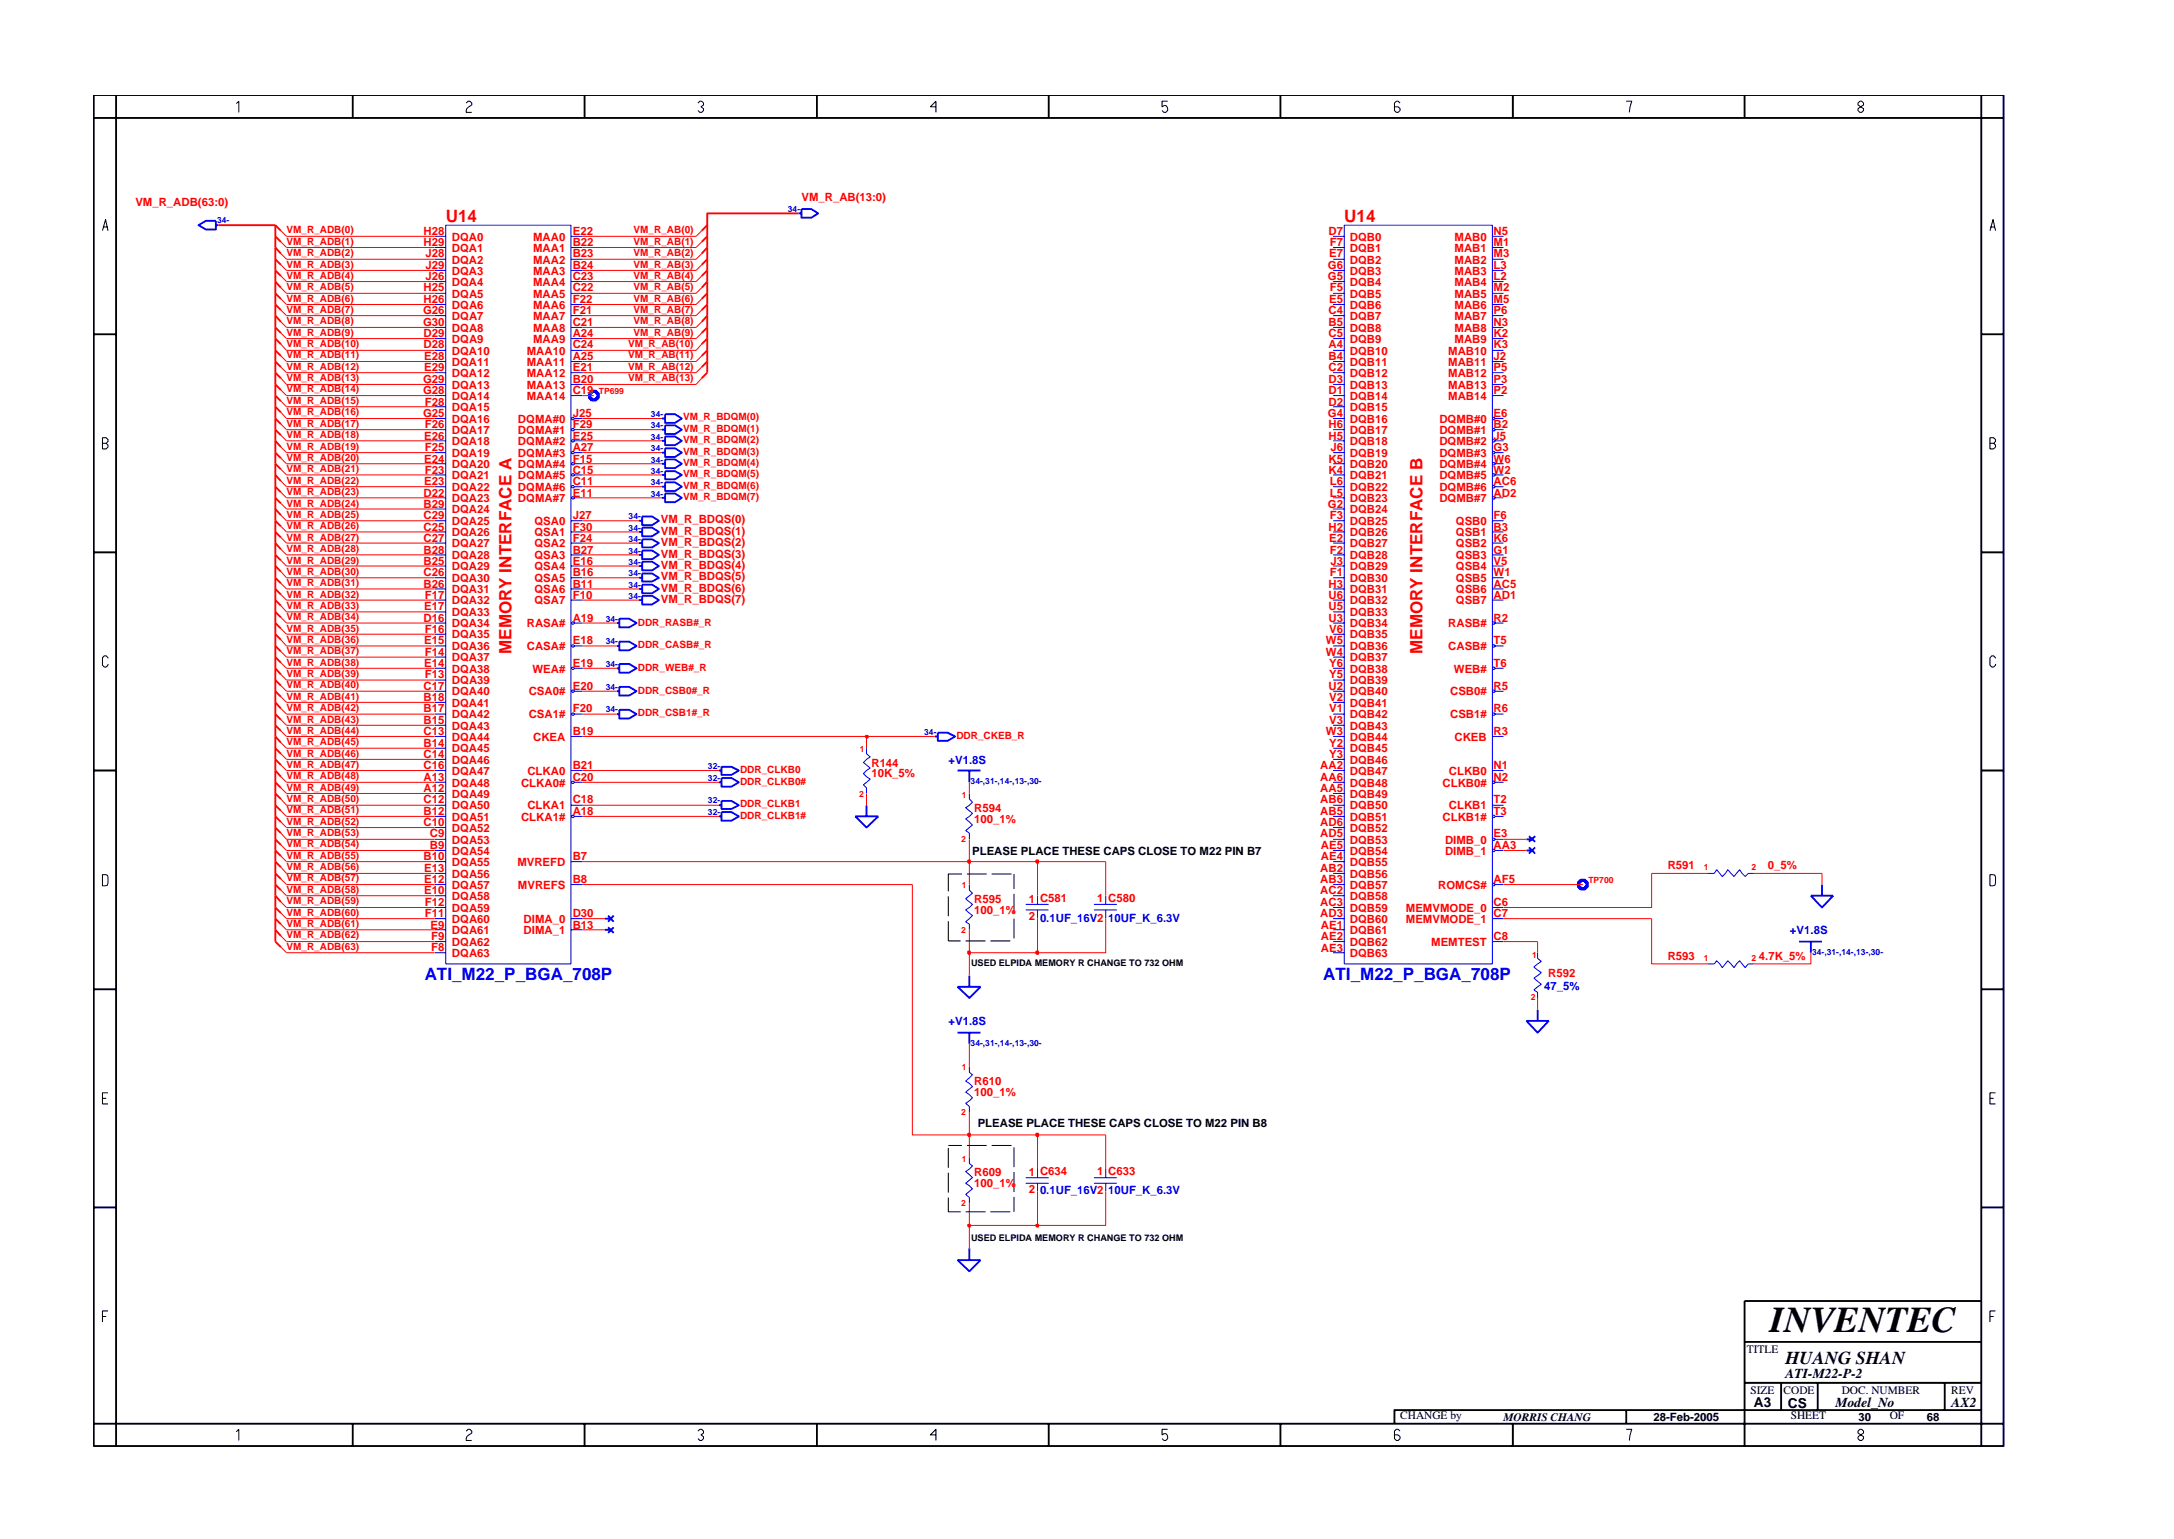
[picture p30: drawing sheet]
<svg xmlns="http://www.w3.org/2000/svg" width="297mm" height="210mm" viewBox="0 0 297 210" stroke-linecap="round" stroke-linejoin="round" font-family="sans-serif">
<defs><g id="words">
<text font-size="5" x="241.8" y="182">INVENTEC</text>
<text font-size="2.5" x="244" y="186.3">HUANG SHAN</text>
<g font-size="2.3" fill="#f00">
<text x="60.9" y="30.3">U14</text>
<text x="183.7" y="30.3">U14</text>
<text x="69.9" y="89.4" transform="rotate(-90 69.9 89.4)">MEMORY INTERFACE A</text>
<text x="194.3" y="89.4" transform="rotate(-90 194.3 89.4)">MEMORY INTERFACE B</text>
</g>
<g font-size="2.3" fill="#00f">
<text x="58" y="133.9">ATI_M22_P_BGA_708P</text>
<text x="180.8" y="133.9">ATI_M22_P_BGA_708P</text>
</g>
<g font-size="1.9">
<text x="244" y="188.2">ATI-M22-P-2</text>
<text x="239.6" y="192.2">A3</text>
<text x="244.3" y="192.3">CS</text>
<text x="250.8" y="192.2">Model_No</text>
<text x="266.6" y="192.2">AX2</text>
</g>
<g font-size="1.6" fill="#f00">
<text x="18.5" y="28.2">VM_R_ADB(63:0)</text>
<text x="109.5" y="27.4">VM_R_AB(13:0)</text>
<text x="57.9" y="33.6">H29</text>
<text x="57.9" y="32.1">H28</text>
<text x="58.1" y="35.2">J28</text>
<text x="61.7" y="36">DQA2</text>
<text x="61.7" y="32.9">DQA0</text>
<text x="61.7" y="34.4">DQA1</text>
<text x="72.8" y="36">MAA2</text>
<text x="72.8" y="32.9">MAA0</text>
<text x="72.8" y="34.4">MAA1</text>
<text x="78.3" y="35.2">B23</text>
<text x="78.3" y="32.1">E22</text>
<text x="78.3" y="33.6">B22</text>
<text x="181.5" y="32.1">D7</text>
<text x="181.6" y="35.2">E7</text>
<text x="181.7" y="33.6">F7</text>
<text x="184.4" y="32.9">DQB0</text>
<text x="184.4" y="34.4">DQB1</text>
<text x="198.7" y="32.9">MAB0</text>
<text x="198.7" y="34.4">MAB1</text>
<text x="204.1" y="32.1">N5</text>
<text x="204.1" y="33.6">M1</text>
<text x="204.1" y="35.2">M3</text>
<text x="57.9" y="41.4">H26</text>
<text x="57.9" y="39.8">H25</text>
<text x="58.1" y="38.3">J26</text>
<text x="58.1" y="36.8">J29</text>
<text x="61.8" y="39">DQA4</text>
<text x="61.8" y="37.5">DQA3</text>
<text x="61.8" y="40.7">DQA5</text>
<text x="72.8" y="37.5">MAA3</text>
<text x="72.8" y="39">MAA4</text>
<text x="72.8" y="40.7">MAA5</text>
<text x="78.3" y="36.8">B24</text>
<text x="78.3" y="38.3">C23</text>
<text x="78.3" y="39.8">C22</text>
<text x="78.3" y="41.4">F22</text>
<text x="181.4" y="38.3">G5</text>
<text x="181.4" y="36.8">G6</text>
<text x="181.6" y="41.4">E5</text>
<text x="181.7" y="39.8">F5</text>
<text x="184.4" y="40.7">DQB5</text>
<text x="184.4" y="39">DQB4</text>
<text x="184.4" y="37.5">DQB3</text>
<text x="184.4" y="36">DQB2</text>
<text x="198.7" y="39">MAB4</text>
<text x="198.7" y="40.7">MAB5</text>
<text x="198.7" y="36">MAB2</text>
<text x="198.7" y="37.5">MAB3</text>
<text x="204.1" y="36.8">L3</text>
<text x="204.1" y="38.3">L2</text>
<text x="204.1" y="39.8">M2</text>
<text x="204.1" y="41.4">M5</text>
<text x="57.8" y="43">G26</text>
<text x="57.8" y="44.6">G30</text>
<text x="57.9" y="47.6">D28</text>
<text x="57.9" y="46.1">D29</text>
<text x="61.8" y="42.2">DQA6</text>
<text x="61.8" y="43.7">DQA7</text>
<text x="61.8" y="45.3">DQA8</text>
<text x="61.8" y="46.8">DQA9</text>
<text x="72.8" y="42.2">MAA6</text>
<text x="72.8" y="43.7">MAA7</text>
<text x="72.8" y="45.3">MAA8</text>
<text x="72.8" y="46.8">MAA9</text>
<text x="78.3" y="43">F21</text>
<text x="78.3" y="44.6">C21</text>
<text x="78.3" y="47.6">C24</text>
<text x="78.3" y="46.1">A24</text>
<text x="181.5" y="43">C4</text>
<text x="181.5" y="44.6">B5</text>
<text x="181.5" y="46.1">C5</text>
<text x="181.5" y="47.6">A4</text>
<text x="184.4" y="43.7">DQB7</text>
<text x="184.4" y="45.3">DQB8</text>
<text x="184.4" y="46.8">DQB9</text>
<text x="184.4" y="42.2">DQB6</text>
<text x="198.7" y="42.2">MAB6</text>
<text x="198.7" y="43.7">MAB7</text>
<text x="198.7" y="45.3">MAB8</text>
<text x="198.7" y="46.8">MAB9</text>
<text x="204.1" y="43">P6</text>
<text x="204.1" y="44.6">N3</text>
<text x="204.1" y="46.1">K2</text>
<text x="204.1" y="47.6">K3</text>
<text x="57.8" y="52.3">G29</text>
<text x="57.8" y="53.9">G28</text>
<text x="58" y="49.2">E28</text>
<text x="58" y="50.7">E29</text>
<text x="61.7" y="48.4">DQA10</text>
<text x="61.7" y="50">DQA11</text>
<text x="61.7" y="51.5">DQA12</text>
<text x="61.7" y="53.1">DQA13</text>
<text x="72" y="48.4">MAA10</text>
<text x="72" y="50">MAA11</text>
<text x="72" y="51.5">MAA12</text>
<text x="72" y="53.1">MAA13</text>
<text x="78.3" y="49.2">A25</text>
<text x="78.3" y="50.7">E21</text>
<text x="78.3" y="52.3">B20</text>
<text x="78.3" y="53.9">C19</text>
<text x="181.5" y="53.9">D1</text>
<text x="181.5" y="49.2">B4</text>
<text x="181.5" y="50.7">C2</text>
<text x="181.5" y="52.3">D3</text>
<text x="184.4" y="48.4">DQB10</text>
<text x="184.4" y="50">DQB11</text>
<text x="184.4" y="51.5">DQB12</text>
<text x="184.4" y="53.1">DQB13</text>
<text x="197.9" y="48.4">MAB10</text>
<text x="197.9" y="50">MAB11</text>
<text x="197.9" y="51.5">MAB12</text>
<text x="197.9" y="53.1">MAB13</text>
<text x="204.1" y="49.2">J2</text>
<text x="204.1" y="50.7">P5</text>
<text x="204.1" y="52.3">P3</text>
<text x="204.1" y="53.9">P2</text>
<text x="57.8" y="56.9">G25</text>
<text x="58.1" y="55.4">F28</text>
<text x="58.1" y="58.5">F26</text>
<text x="61.7" y="54.6">DQA14</text>
<text x="61.7" y="56.2">DQA15</text>
<text x="61.7" y="57.8">DQA16</text>
<text x="61.7" y="59.3">DQA17</text>
<text x="70.8" y="59.3">DQMA#1</text>
<text x="70.8" y="57.8">DQMA#0</text>
<text x="72" y="54.6">MAA14</text>
<text x="78.3" y="56.9">J25</text>
<text x="78.3" y="58.5">F29</text>
<text x="181.4" y="56.9">G4</text>
<text x="181.5" y="55.4">D2</text>
<text x="181.5" y="58.5">H6</text>
<text x="184.4" y="54.6">DQB14</text>
<text x="184.4" y="56.2">DQB15</text>
<text x="184.4" y="57.8">DQB16</text>
<text x="184.4" y="59.3">DQB17</text>
<text x="196.7" y="57.8">DQMB#0</text>
<text x="196.7" y="59.3">DQMB#1</text>
<text x="197.9" y="54.6">MAB14</text>
<text x="204.1" y="56.9">E6</text>
<text x="204.1" y="58.5">B2</text>
<text x="58" y="63.2">E24</text>
<text x="58" y="60.1">E26</text>
<text x="58.1" y="64.7">F23</text>
<text x="58.1" y="61.6">F25</text>
<text x="61.7" y="62.4">DQA19</text>
<text x="61.7" y="63.9">DQA20</text>
<text x="61.7" y="65.5">DQA21</text>
<text x="61.7" y="60.8">DQA18</text>
<text x="70.8" y="60.8">DQMA#2</text>
<text x="70.8" y="62.4">DQMA#3</text>
<text x="70.8" y="63.9">DQMA#4</text>
<text x="70.8" y="65.5">DQMA#5</text>
<text x="78.3" y="60.1">E25</text>
<text x="78.3" y="61.6">A27</text>
<text x="78.3" y="63.2">F15</text>
<text x="78.3" y="64.7">C15</text>
<text x="181.5" y="60.1">H5</text>
<text x="181.5" y="63.2">K5</text>
<text x="181.5" y="64.7">K4</text>
<text x="181.8" y="61.6">J6</text>
<text x="184.4" y="60.8">DQB18</text>
<text x="184.4" y="62.4">DQB19</text>
<text x="184.4" y="63.9">DQB20</text>
<text x="184.4" y="65.5">DQB21</text>
<text x="196.7" y="60.8">DQMB#2</text>
<text x="196.7" y="62.4">DQMB#3</text>
<text x="196.7" y="63.9">DQMB#4</text>
<text x="196.7" y="65.5">DQMB#5</text>
<text x="204.1" y="60.1">J5</text>
<text x="204.1" y="61.6">G3</text>
<text x="204.1" y="63.2">W6</text>
<text x="204.1" y="64.7">W2</text>
<text x="57.9" y="67.8">D22</text>
<text x="57.9" y="69.4">B29</text>
<text x="57.9" y="70.9">C29</text>
<text x="58" y="66.2">E23</text>
<text x="61.7" y="67.1">DQA22</text>
<text x="61.7" y="68.6">DQA23</text>
<text x="61.7" y="70.1">DQA24</text>
<text x="61.7" y="71.7">DQA25</text>
<text x="70.8" y="67.1">DQMA#6</text>
<text x="70.8" y="68.6">DQMA#7</text>
<text x="73" y="71.7">QSA0</text>
<text x="78.3" y="70.9">J27</text>
<text x="78.3" y="66.2">C11</text>
<text x="78.3" y="67.8">E11</text>
<text x="90.3" y="71.5">VM_R_BDQS(0)</text>
<text x="181.4" y="69.4">G2</text>
<text x="181.7" y="67.8">L5</text>
<text x="181.7" y="70.9">F3</text>
<text x="181.7" y="66.2">L6</text>
<text x="184.4" y="70.1">DQB24</text>
<text x="184.4" y="71.7">DQB25</text>
<text x="184.4" y="67.1">DQB22</text>
<text x="184.4" y="68.6">DQB23</text>
<text x="196.7" y="67.1">DQMB#6</text>
<text x="196.7" y="68.6">DQMB#7</text>
<text x="198.9" y="71.7">QSB0</text>
<text x="204.1" y="70.9">F6</text>
<text x="204.1" y="66.2">AC6</text>
<text x="204.1" y="67.8">AD2</text>
<text x="57.9" y="72.5">C25</text>
<text x="57.9" y="74">C27</text>
<text x="57.9" y="75.6">B28</text>
<text x="57.9" y="77.2">B25</text>
<text x="61.7" y="73.3">DQA26</text>
<text x="61.7" y="74.8">DQA27</text>
<text x="61.7" y="76.4">DQA28</text>
<text x="61.8" y="77.9">DQA29</text>
<text x="73" y="73.3">QSA1</text>
<text x="73" y="74.8">QSA2</text>
<text x="73" y="76.4">QSA3</text>
<text x="73" y="77.9">QSA4</text>
<text x="78.3" y="72.5">F30</text>
<text x="78.3" y="74">F24</text>
<text x="78.3" y="75.6">B27</text>
<text x="78.3" y="77.2">E16</text>
<text x="90.3" y="74.6">VM_R_BDQS(2)</text>
<text x="90.3" y="76.2">VM_R_BDQS(3)</text>
<text x="90.3" y="77.7">VM_R_BDQS(4)</text>
<text x="90.3" y="73.1">VM_R_BDQS(1)</text>
<text x="181.5" y="72.5">H2</text>
<text x="181.6" y="74">E2</text>
<text x="181.7" y="75.6">F2</text>
<text x="181.8" y="77.2">J3</text>
<text x="184.4" y="77.9">DQB29</text>
<text x="184.4" y="73.3">DQB26</text>
<text x="184.4" y="74.8">DQB27</text>
<text x="184.4" y="76.4">DQB28</text>
<text x="198.9" y="73.3">QSB1</text>
<text x="198.9" y="74.8">QSB2</text>
<text x="198.9" y="76.4">QSB3</text>
<text x="198.9" y="77.9">QSB4</text>
<text x="204.1" y="74">K6</text>
<text x="204.1" y="75.6">G1</text>
<text x="204.1" y="77.2">V5</text>
<text x="204.1" y="72.5">B3</text>
<text x="57.9" y="78.7">C26</text>
<text x="57.9" y="80.3">B26</text>
<text x="58" y="83.3">E17</text>
<text x="58.1" y="81.8">F17</text>
<text x="61.8" y="79.5">DQA30</text>
<text x="61.8" y="81">DQA31</text>
<text x="61.8" y="82.6">DQA32</text>
<text x="73" y="79.5">QSA5</text>
<text x="73" y="81">QSA6</text>
<text x="73" y="82.6">QSA7</text>
<text x="78.3" y="78.7">B16</text>
<text x="78.3" y="80.3">B11</text>
<text x="78.3" y="81.8">F10</text>
<text x="90.3" y="79.3">VM_R_BDQS(5)</text>
<text x="90.3" y="82.4">VM_R_BDQS(7)</text>
<text x="90.3" y="80.9">VM_R_BDQS(6)</text>
<text x="181.5" y="83.3">U5</text>
<text x="181.5" y="80.3">H3</text>
<text x="181.5" y="81.8">U6</text>
<text x="181.7" y="78.7">F1</text>
<text x="184.4" y="79.5">DQB30</text>
<text x="184.4" y="81">DQB31</text>
<text x="184.4" y="82.6">DQB32</text>
<text x="198.9" y="79.5">QSB5</text>
<text x="198.9" y="81">QSB6</text>
<text x="198.9" y="82.6">QSB7</text>
<text x="204.1" y="78.7">W1</text>
<text x="204.1" y="80.3">AC5</text>
<text x="204.1" y="81.8">AD1</text>
<text x="57.9" y="84.9">D16</text>
<text x="58" y="88">E15</text>
<text x="58.1" y="86.5">F16</text>
<text x="58.1" y="89.6">F14</text>
<text x="61.7" y="84.2">DQA33</text>
<text x="61.7" y="85.7">DQA34</text>
<text x="61.7" y="87.2">DQA35</text>
<text x="61.7" y="88.8">DQA36</text>
<text x="72" y="88.8">CASA#</text>
<text x="72" y="85.7">RASA#</text>
<text x="78.3" y="88">E18</text>
<text x="78.3" y="84.9">A19</text>
<text x="181.2" y="88">W5</text>
<text x="181.2" y="89.6">W4</text>
<text x="181.5" y="84.9">U3</text>
<text x="181.6" y="86.5">V6</text>
<text x="184.4" y="85.7">DQB34</text>
<text x="184.4" y="87.2">DQB35</text>
<text x="184.4" y="88.8">DQB36</text>
<text x="184.4" y="84.2">DQB33</text>
<text x="197.9" y="85.7">RASB#</text>
<text x="197.9" y="88.8">CASB#</text>
<text x="204.1" y="84.9">R2</text>
<text x="204.1" y="88">T5</text>
<text x="57.9" y="94.3">C17</text>
<text x="57.9" y="95.8">B18</text>
<text x="58" y="91.1">E14</text>
<text x="58.1" y="92.7">F13</text>
<text x="61.7" y="90.4">DQA37</text>
<text x="61.8" y="95">DQA40</text>
<text x="61.8" y="91.9">DQA38</text>
<text x="61.8" y="93.5">DQA39</text>
<text x="72.2" y="95">CSA0#</text>
<text x="72.8" y="91.9">WEA#</text>
<text x="78.3" y="94.3">E20</text>
<text x="78.3" y="91.1">E19</text>
<text x="181.5" y="94.3">U2</text>
<text x="181.6" y="91.1">Y6</text>
<text x="181.6" y="92.7">Y5</text>
<text x="181.6" y="95.8">V2</text>
<text x="184.4" y="90.4">DQB37</text>
<text x="184.4" y="91.9">DQB38</text>
<text x="184.4" y="93.5">DQB39</text>
<text x="184.4" y="95">DQB40</text>
<text x="198.1" y="95">CSB0#</text>
<text x="198.7" y="91.9">WEB#</text>
<text x="204.1" y="91.1">T6</text>
<text x="204.1" y="94.3">R5</text>
<text x="57.9" y="97.3">B17</text>
<text x="57.9" y="98.9">B15</text>
<text x="57.9" y="100.4">C13</text>
<text x="61.8" y="96.5">DQA41</text>
<text x="61.8" y="98.1">DQA42</text>
<text x="61.8" y="99.7">DQA43</text>
<text x="61.8" y="101.2">DQA44</text>
<text x="72.2" y="98.1">CSA1#</text>
<text x="72.8" y="101.2">CKEA</text>
<text x="78.3" y="97.3">F20</text>
<text x="78.3" y="100.4">B19</text>
<text x="181.2" y="100.4">W3</text>
<text x="181.6" y="98.9">V3</text>
<text x="181.6" y="97.3">V1</text>
<text x="184.4" y="99.7">DQB43</text>
<text x="184.4" y="101.2">DQB44</text>
<text x="184.4" y="96.5">DQB41</text>
<text x="184.4" y="98.1">DQB42</text>
<text x="198.1" y="98.1">CSB1#</text>
<text x="198.7" y="101.2">CKEB</text>
<text x="204.1" y="100.4">R3</text>
<text x="204.1" y="97.3">R6</text>
<text x="57.9" y="102.1">B14</text>
<text x="57.9" y="103.6">C14</text>
<text x="57.9" y="105.1">C16</text>
<text x="57.9" y="106.7">A13</text>
<text x="61.8" y="102.8">DQA45</text>
<text x="61.8" y="104.3">DQA46</text>
<text x="61.8" y="105.9">DQA47</text>
<text x="61.8" y="107.5">DQA48</text>
<text x="71.2" y="107.5">CLKA0#</text>
<text x="72.1" y="105.9">CLKA0</text>
<text x="78.3" y="105.1">B21</text>
<text x="78.3" y="106.7">C20</text>
<text x="119.1" y="104.8">R144</text>
<text x="119.1" y="106.2">10K_5%</text>
<text x="180.4" y="105.1">AA2</text>
<text x="180.4" y="106.7">AA6</text>
<text x="181.6" y="102.1">Y2</text>
<text x="181.6" y="103.6">Y3</text>
<text x="184.4" y="102.8">DQB45</text>
<text x="184.4" y="104.3">DQB46</text>
<text x="184.4" y="105.9">DQB47</text>
<text x="184.4" y="107.5">DQB48</text>
<text x="197.1" y="107.5">CLKB0#</text>
<text x="198" y="105.9">CLKB0</text>
<text x="204.1" y="105.1">N1</text>
<text x="204.1" y="106.7">N2</text>
<text x="57.9" y="109.8">C12</text>
<text x="57.9" y="111.4">B12</text>
<text x="57.9" y="112.9">C10</text>
<text x="57.9" y="108.2">A12</text>
<text x="61.8" y="110.6">DQA50</text>
<text x="61.8" y="112.1">DQA51</text>
<text x="61.8" y="113.6">DQA52</text>
<text x="61.8" y="109">DQA49</text>
<text x="71.2" y="112.1">CLKA1#</text>
<text x="72.1" y="110.6">CLKA1</text>
<text x="78.3" y="109.8">C18</text>
<text x="78.3" y="111.4">A18</text>
<text x="133.1" y="110.9">R594</text>
<text x="133.1" y="112.5">100_1%</text>
<text x="180.4" y="112.9">AD6</text>
<text x="180.4" y="108.2">AA5</text>
<text x="180.4" y="109.8">AB6</text>
<text x="180.4" y="111.4">AB5</text>
<text x="184.4" y="109">DQB49</text>
<text x="184.4" y="110.6">DQB50</text>
<text x="184.4" y="112.1">DQB51</text>
<text x="184.4" y="113.6">DQB52</text>
<text x="197.1" y="112.1">CLKB1#</text>
<text x="198" y="110.6">CLKB1</text>
<text x="204.1" y="109.8">T2</text>
<text x="204.1" y="111.4">T3</text>
<text x="57.9" y="117.5">B10</text>
<text x="58" y="119.1">E13</text>
<text x="58.7" y="114.4">C9</text>
<text x="58.7" y="116">B9</text>
<text x="61.8" y="115.2">DQA53</text>
<text x="61.8" y="116.8">DQA54</text>
<text x="61.8" y="118.3">DQA55</text>
<text x="61.8" y="119.9">DQA56</text>
<text x="70.7" y="118.3">MVREFD</text>
<text x="78.3" y="117.5">B7</text>
<text x="180.4" y="114.4">AD5</text>
<text x="180.4" y="119.1">AB2</text>
<text x="180.5" y="116">AE5</text>
<text x="180.5" y="117.5">AE4</text>
<text x="184.4" y="115.2">DQB53</text>
<text x="184.4" y="116.8">DQB54</text>
<text x="184.4" y="118.3">DQB55</text>
<text x="184.4" y="119.9">DQB56</text>
<text x="197.4" y="115.2">DIMB_0</text>
<text x="197.4" y="116.8">DIMB_1</text>
<text x="204.1" y="116">AA3</text>
<text x="204.1" y="114.4">E3</text>
<text x="227.9" y="118.7">R591</text>
<text x="241.5" y="118.7">0_5%</text>
<text x="58" y="120.7">E12</text>
<text x="58" y="122.2">E10</text>
<text x="58.1" y="123.7">F12</text>
<text x="58.1" y="125.3">F11</text>
<text x="61.8" y="121.4">DQA57</text>
<text x="61.8" y="123">DQA58</text>
<text x="61.8" y="124.6">DQA59</text>
<text x="70.8" y="121.4">MVREFS</text>
<text x="78.3" y="125.3">D30</text>
<text x="78.3" y="120.7">B8</text>
<text x="133.1" y="124.9">100_1%</text>
<text x="133.1" y="123.4">R595</text>
<text x="140.6" y="123.4">1 C581</text>
<text x="140.6" y="125.7">2</text>
<text x="149.9" y="123.2">1 C580</text>
<text x="180.4" y="120.7">AB3</text>
<text x="180.4" y="122.2">AC2</text>
<text x="180.4" y="123.7">AC3</text>
<text x="180.4" y="125.3">AD3</text>
<text x="184.4" y="121.4">DQB57</text>
<text x="184.4" y="123">DQB58</text>
<text x="184.4" y="124.6">DQB59</text>
<text x="192.1" y="124.6">MEMVMODE_0</text>
<text x="196.5" y="121.4">ROMCS#</text>
<text x="204.1" y="120.7">AF5</text>
<text x="204.1" y="123.7">C6</text>
<text x="204.1" y="125.3">C7</text>
<text x="58.8" y="126.9">E9</text>
<text x="58.9" y="128.4">F9</text>
<text x="58.9" y="130">F8</text>
<text x="61.8" y="126.1">DQA60</text>
<text x="61.8" y="127.6">DQA61</text>
<text x="61.8" y="129.2">DQA62</text>
<text x="61.8" y="130.7">DQA63</text>
<text x="71.5" y="126.1">DIMA_0</text>
<text x="71.5" y="127.6">DIMA_1</text>
<text x="78.3" y="126.9">B13</text>
<text x="180.5" y="130">AE3</text>
<text x="180.5" y="126.9">AE1</text>
<text x="180.5" y="128.4">AE2</text>
<text x="184.4" y="129.2">DQB62</text>
<text x="184.4" y="130.7">DQB63</text>
<text x="184.4" y="126.1">DQB60</text>
<text x="184.4" y="127.6">DQB61</text>
<text x="192.1" y="126.1">MEMVMODE_1</text>
<text x="195.5" y="129.2">MEMTEST</text>
<text x="204.1" y="128.4">C8</text>
<text x="227.9" y="131.2">R593</text>
<text x="240.3" y="131.2">4.7K_5%</text>
<text x="211.5" y="133.5">R592</text>
<text x="133.1" y="149.7">100_1%</text>
<text x="133.1" y="148.2">R610</text>
<text x="133.1" y="160.6">R609</text>
<text x="140.6" y="160.6">1 C634</text>
<text x="149.9" y="160.5">1 C633</text>
<text x="133.1" y="162.2">100_1%</text>
<text x="140.6" y="163">2</text>
</g>
<g font-size="1.6" fill="#00f">
<text x="129.6" y="104.3">+V1.8S</text>
<text x="142.1" y="125.9">0.1UF_16V2</text>
<text x="151.4" y="125.9">10UF_K_6.3V</text>
<text x="244.6" y="127.6">+V1.8S</text>
<text x="211" y="135.2">47_5%</text>
<text x="129.6" y="140.1">+V1.8S</text>
<text x="142.1" y="163.2">0.1UF_16V2</text>
<text x="151.4" y="163.2">10UF_K_6.3V</text>
</g>
<g font-size="1.6">
<text x="132.8" y="116.8">PLEASE PLACE THESE CAPS CLOSE TO M22 PIN B7</text>
<text x="133.6" y="154">PLEASE PLACE THESE CAPS CLOSE TO M22 PIN B8</text>
<text x="238.7" y="184.8">TITLE</text>
<text x="239.2" y="190.4">SIZE</text>
<text x="243.7" y="190.4">CODE</text>
<text x="251.6" y="190.4">DOC. NUMBER</text>
<text x="266.6" y="190.4">REV</text>
<text x="191.3" y="193.9">CHANGE by</text>
<text x="205.4" y="194.1">MORRIS CHANG</text>
<text x="225.9" y="194.1">28-Feb-2005</text>
<text x="244.7" y="193.9">SHEET</text>
<text x="253.9" y="194.1">30</text>
<text x="258.2" y="193.9">OF</text>
<text x="263.3" y="194.1">68</text>
</g>
<g font-size="1.4" fill="#f00">
<text x="39.1" y="35">VM_R_ADB(2)</text>
<text x="39.1" y="33.5">VM_R_ADB(1)</text>
<text x="39.1" y="31.9">VM_R_ADB(0)</text>
<text x="86.6" y="35">VM_R_AB(2)</text>
<text x="86.6" y="33.5">VM_R_AB(1)</text>
<text x="86.6" y="31.9">VM_R_AB(0)</text>
<text x="39.1" y="39.7">VM_R_ADB(5)</text>
<text x="39.1" y="38.1">VM_R_ADB(4)</text>
<text x="39.1" y="36.6">VM_R_ADB(3)</text>
<text x="39.1" y="41.3">VM_R_ADB(6)</text>
<text x="86.6" y="38.1">VM_R_AB(4)</text>
<text x="86.6" y="36.6">VM_R_AB(3)</text>
<text x="86.6" y="41.3">VM_R_AB(6)</text>
<text x="86.6" y="39.7">VM_R_AB(5)</text>
<text x="39.1" y="47.4">VM_R_ADB(10)</text>
<text x="39.1" y="45.9">VM_R_ADB(9)</text>
<text x="39.1" y="44.3">VM_R_ADB(8)</text>
<text x="39.1" y="42.8">VM_R_ADB(7)</text>
<text x="85.8" y="47.4">VM_R_AB(10)</text>
<text x="86.6" y="45.9">VM_R_AB(9)</text>
<text x="86.6" y="44.3">VM_R_AB(8)</text>
<text x="86.6" y="42.8">VM_R_AB(7)</text>
<text x="39.1" y="52.1">VM_R_ADB(13)</text>
<text x="39.1" y="50.6">VM_R_ADB(12)</text>
<text x="39.1" y="49">VM_R_ADB(11)</text>
<text x="39.1" y="53.6">VM_R_ADB(14)</text>
<text x="85.8" y="50.6">VM_R_AB(12)</text>
<text x="85.8" y="49">VM_R_AB(11)</text>
<text x="85.8" y="52.1">VM_R_AB(13)</text>
<text x="39.1" y="59.9">VM_R_ADB(18)</text>
<text x="39.1" y="58.3">VM_R_ADB(17)</text>
<text x="39.1" y="56.8">VM_R_ADB(16)</text>
<text x="39.1" y="55.2">VM_R_ADB(15)</text>
<text x="93.3" y="59">VM_R_BDQM(1)</text>
<text x="93.3" y="57.4">VM_R_BDQM(0)</text>
<text x="39.1" y="64.5">VM_R_ADB(21)</text>
<text x="39.1" y="62.9">VM_R_ADB(20)</text>
<text x="39.1" y="61.4">VM_R_ADB(19)</text>
<text x="93.3" y="65.2">VM_R_BDQM(5)</text>
<text x="93.3" y="63.7">VM_R_BDQM(4)</text>
<text x="93.3" y="62.1">VM_R_BDQM(3)</text>
<text x="93.3" y="60.6">VM_R_BDQM(2)</text>
<text x="39.1" y="70.7">VM_R_ADB(25)</text>
<text x="39.1" y="69.2">VM_R_ADB(24)</text>
<text x="39.1" y="67.7">VM_R_ADB(23)</text>
<text x="39.1" y="66.1">VM_R_ADB(22)</text>
<text x="93.3" y="66.8">VM_R_BDQM(6)</text>
<text x="93.3" y="68.4">VM_R_BDQM(7)</text>
<text x="39.1" y="77">VM_R_ADB(29)</text>
<text x="39.1" y="75.4">VM_R_ADB(28)</text>
<text x="39.1" y="73.9">VM_R_ADB(27)</text>
<text x="39.1" y="72.3">VM_R_ADB(26)</text>
<text x="39.1" y="83.2">VM_R_ADB(33)</text>
<text x="39.1" y="81.6">VM_R_ADB(32)</text>
<text x="39.1" y="80">VM_R_ADB(31)</text>
<text x="39.1" y="78.5">VM_R_ADB(30)</text>
<text x="39.1" y="89.4">VM_R_ADB(37)</text>
<text x="39.1" y="87.8">VM_R_ADB(36)</text>
<text x="39.1" y="86.3">VM_R_ADB(35)</text>
<text x="39.1" y="84.7">VM_R_ADB(34)</text>
<text x="87.2" y="85.5">DDR_RASB#_R</text>
<text x="87.2" y="88.5">DDR_CASB#_R</text>
<text x="39.1" y="95.6">VM_R_ADB(41)</text>
<text x="39.1" y="94">VM_R_ADB(40)</text>
<text x="39.1" y="92.5">VM_R_ADB(39)</text>
<text x="39.1" y="91">VM_R_ADB(38)</text>
<text x="87.2" y="91.6">DDR_WEB#_R</text>
<text x="87.2" y="94.8">DDR_CSB0#_R</text>
<text x="39.1" y="101.8">VM_R_ADB(45)</text>
<text x="39.1" y="100.3">VM_R_ADB(44)</text>
<text x="39.1" y="98.7">VM_R_ADB(43)</text>
<text x="39.1" y="97.1">VM_R_ADB(42)</text>
<text x="87.2" y="97.8">DDR_CSB1#_R</text>
<text x="130.7" y="101">DDR_CKEB_R</text>
<text x="39.1" y="106.5">VM_R_ADB(48)</text>
<text x="39.1" y="104.9">VM_R_ADB(47)</text>
<text x="39.1" y="103.4">VM_R_ADB(46)</text>
<text x="101.1" y="107.2">DDR_CLKB0#</text>
<text x="101.1" y="105.6">DDR_CLKB0</text>
<text x="39.1" y="112.7">VM_R_ADB(52)</text>
<text x="39.1" y="111.1">VM_R_ADB(51)</text>
<text x="39.1" y="109.6">VM_R_ADB(50)</text>
<text x="39.1" y="108.1">VM_R_ADB(49)</text>
<text x="101.1" y="110.3">DDR_CLKB1</text>
<text x="101.1" y="111.9">DDR_CLKB1#</text>
<text x="39.1" y="114.2">VM_R_ADB(53)</text>
<text x="39.1" y="118.9">VM_R_ADB(56)</text>
<text x="39.1" y="117.4">VM_R_ADB(55)</text>
<text x="39.1" y="115.8">VM_R_ADB(54)</text>
<text x="39.1" y="125.1">VM_R_ADB(60)</text>
<text x="39.1" y="123.6">VM_R_ADB(59)</text>
<text x="39.1" y="122">VM_R_ADB(58)</text>
<text x="39.1" y="120.4">VM_R_ADB(57)</text>
<text x="39.1" y="126.7">VM_R_ADB(61)</text>
<text x="39.1" y="129.8">VM_R_ADB(63)</text>
<text x="39.1" y="128.2">VM_R_ADB(62)</text>
</g>
<g font-size="1.2" fill="#00f">
<text x="107.6" y="29">34-</text>
<text x="29.7" y="30.5">34-</text>
<text x="88.9" y="58.5">34-</text>
<text x="88.9" y="56.9">34-</text>
<text x="88.9" y="61.6">34-</text>
<text x="88.9" y="64.7">34-</text>
<text x="88.9" y="60.1">34-</text>
<text x="88.9" y="63.2">34-</text>
<text x="85.9" y="70.9">34-</text>
<text x="88.9" y="66.2">34-</text>
<text x="88.9" y="67.8">34-</text>
<text x="85.9" y="77.2">34-</text>
<text x="85.9" y="72.5">34-</text>
<text x="85.9" y="74">34-</text>
<text x="85.9" y="75.6">34-</text>
<text x="85.9" y="80.3">34-</text>
<text x="85.9" y="81.8">34-</text>
<text x="85.9" y="78.7">34-</text>
<text x="82.8" y="84.9">34-</text>
<text x="82.8" y="88">34-</text>
<text x="82.8" y="91.1">34-</text>
<text x="82.8" y="94.3">34-</text>
<text x="82.8" y="97.3">34-</text>
<text x="126.3" y="100.4">34-</text>
<text x="96.7" y="105.1">32-</text>
<text x="96.7" y="106.7">32-</text>
<text x="132.6" y="107.2">34-,31-,14-,13-,30-</text>
<text x="96.7" y="109.8">32-</text>
<text x="96.7" y="111.4">32-</text>
<text x="247.6" y="130.4">34-,31-,14-,13-,30-</text>
<text x="132.6" y="142.9">34-,31-,14-,13-,30-</text>
</g>
<g font-size="1.2" fill="#f00">
<text x="81.8" y="53.9">TP699</text>
<text x="117.5" y="102.7">1</text>
<text x="117.4" y="108.8">2</text>
<text x="131.4" y="109">1</text>
<text x="131.3" y="115">2</text>
<text x="232.8" y="118.9">1</text>
<text x="239.3" y="118.9">2</text>
<text x="131.4" y="121.4">1</text>
<text x="217" y="120.7">TP700</text>
<text x="131.3" y="127.5">2</text>
<text x="209.3" y="130.9">1</text>
<text x="232.8" y="131.3">1</text>
<text x="239.3" y="131.3">2</text>
<text x="209.2" y="136.6">2</text>
<text x="131.4" y="146.2">1</text>
<text x="131.3" y="152.3">2</text>
<text x="131.4" y="158.7">1</text>
<text x="131.3" y="164.7">2</text>
</g>
<g font-size="1.2">
<text x="132.7" y="132">USED ELPIDA MEMORY R CHANGE TO 732 OHM</text>
<text x="132.7" y="169.5">USED ELPIDA MEMORY R CHANGE TO 732 OHM</text>
</g>
</g></defs>
<g fill="none" stroke="#00f" stroke-width=".25">
<path d="M27.1 30.8l1-.6h1.4v1.2h-1.4zM29.5 30.8h.3M109.1 29.2h.4M109.5 28.6h1.4l.9 .6-.9 .5h-1.4zM90.5 58.7h.4M90.5 57.2h.4M90.9 59.6h1.3l1 .6-1 .6h-1.3zM90.9 58.1h1.3l1 .6-1 .6h-1.3zM90.9 56.6h1.3l1 .6-1 .6h-1.3zM87.3 77.3h.4M87.3 71.1h.4M87.3 78.9h.4"/>
<path d="M87.3 72.7h.4M87.3 74.2h.4M87.3 75.8h.4M87.7 76.7h1.4l.9 .6-.9 .6h-1.4zM87.7 79.9h1.4l.9 .6-.9 .6h-1.4zM87.7 70.6h1.4l.9 .5-.9 .6h-1.4zM87.7 78.3h1.4l.9 .6-.9 .5h-1.4zM87.7 72.1h1.4l.9 .6-.9 .6h-1.4zM87.7 73.7h1.4l.9 .5-.9 .6h-1.4zM87.7 75.2h1.4l.9 .6-.9 .6h-1.4zM90.5 66.5h.4M90.5 64.9h.4"/>
<path d="M90.5 63.4h.4M90.5 60.2h.4M90.5 68h.4M90.5 61.8h.4M90.9 65.9h1.3l1 .6-1 .6h-1.3zM90.9 64.4h1.3l1 .5-1 .6h-1.3zM90.9 62.8h1.3l1 .6-1 .6h-1.3zM90.9 67.4h1.3l1 .6-1 .6h-1.3zM90.9 61.2h1.3l1 .6-1 .6h-1.3zM84.3 97.6h.3M84.3 94.4h.3M84.3 88.3h.3"/>
<path d="M84.3 85.1h.3M84.3 91.3h.3M84.6 97h1.4l1 .6-1 .6h-1.4zM84.6 93.8h1.4l1 .6-1 .6h-1.4zM84.6 87.7h1.4l1 .6-1 .5h-1.4zM84.6 84.5h1.4l1 .6-1 .6h-1.4zM84.6 90.7h1.4l1 .6-1 .6h-1.4zM87.3 80.5h.4M87.3 82h.4M87.7 81.4h1.4l.9 .6-.9 .6h-1.4zM98.2 105.3h.4M98.2 106.9h.4"/>
<path d="M98.2 110h.4M98.2 111.5h.4M98.6 106.3h1.3l1.1 .6-1.1 .6h-1.3zM98.6 109.4h1.3l1.1 .6-1.1 .5h-1.3zM98.6 110.9h1.3l1.1 .6-1.1 .6h-1.3zM98.6 104.8h1.3l1.1 .5-1.1 .6h-1.3zM116.9 111.5h3.1l-1.6 1.6zM118.4 110v1.5M127.7 100.6h.4M128.1 100.1h1.4l1 .5-1 .6h-1.4zM130.8 105.3h3.2M132.4 105.3v1.6"/>
<path d="M208.6 114.7h.7M208.6 116.2h.7M208.9 114.2l.8 .8M208.9 115.8l.8 .8M209.7 114.2l-.8 .8M209.7 115.8l-.8 .8M82.7 125.5h.7M82.7 127h.7M83.1 125.1l.7 .8M83.1 126.7l.7 .8M83.8 125.1l-.7 .8M83.8 126.7l-.7 .8"/>
<path d="M130.8 134.8h3.2l-1.6 1.5zM132.4 133.3v1.5M208.6 139.5h3l-1.5 1.6zM210.1 138v1.5M245.8 128.6h3.1M247.4 122.4h3.1l-1.6 1.6zM247.4 128.6v1.6M248.9 120.8v1.6M130.8 141.1h3.2M132.4 141.1v1.5M130.8 172.2h3.2l-1.6 1.5zM132.4 170.5v1.7"/>
</g>
<g fill="none" stroke="#f00" stroke-width=".14">
<path d="M38.4 37.7l.7 .8M38.4 33l.7 .8M38.4 31.5l.7 .8M38.4 39.3l.7 .8M38.4 36.2l.7 .7M38.4 34.7l.7 .7M95.9 39.3l-.8 .8M95.9 36.2l-.8 .7M95.9 31.5l-.8 .8M95.9 34.7l-.8 .7M95.9 33l-.8 .8M95.9 37.7l-.8 .8"/>
<path d="M38.4 53.3l.7 .7M38.4 51.7l.7 .8M38.4 44l.7 .7M38.4 42.4l.7 .7M38.4 59.5l.7 .7M38.4 57.9l.7 .8M38.4 56.3l.7 .9M38.4 54.8l.7 .8M38.4 40.8l.7 .8M38.4 50.2l.7 .7M38.4 48.6l.7 .8M38.4 47l.7 .9"/>
<path d="M38.4 45.5l.7 .8M95.9 42.4l-.8 .7M95.9 45.5l-.8 .8M95.9 48.6l-.8 .8M95.9 47l-.8 .9M95.9 40.8l-.8 .8M95.9 44l-.8 .7M95.9 51.7l-.8 .8M95.9 50.2l-.8 .7M38.4 71.9l.7 .8M38.4 70.4l.7 .7M38.4 79.7l.7 .8"/>
<path d="M38.4 62.6l.7 .8M38.4 61.1l.7 .7M38.4 78.1l.7 .8M38.4 76.6l.7 .7M38.4 75l.7 .8M38.4 73.4l.7 .8M38.4 68.8l.7 .7M38.4 67.3l.7 .7M38.4 65.7l.7 .8M38.4 64.1l.7 .8M38.4 96.8l.7 .8M38.4 95.2l.7 .8"/>
<path d="M38.4 90.5l.7 .8M38.4 81.2l.7 .8M38.4 99.9l.7 .7M38.4 98.3l.7 .8M38.4 93.7l.7 .7M38.4 89l.7 .8M38.4 92.1l.7 .8M38.4 87.4l.7 .9M38.4 85.9l.7 .7M38.4 84.4l.7 .7M38.4 82.7l.7 .9M38.4 118.5l.7 .8"/>
<path d="M38.4 117l.7 .7M38.4 103l.7 .7M38.4 101.5l.7 .7M38.4 115.4l.7 .8M38.4 113.8l.7 .9M38.4 112.3l.7 .8M38.4 110.8l.7 .7M38.4 106.1l.7 .8M38.4 104.5l.7 .8M38.4 109.2l.7 .8M38.4 107.6l.7 .8M38.4 121.6l.7 .8"/>
<path d="M38.4 120.1l.7 .7M38.4 129.4l.7 .8M38.4 124.7l.7 .8M38.4 123.2l.7 .8M38.4 127.9l.7 .7M38.4 126.3l.7 .7M132.4 167.4v3.1"/>
</g>
<g fill="none" stroke="#f00" stroke-width=".25">
<path d="M37.6 36.9l.8 .8M37.6 32.3l.8 .7M37.6 30.8l.8 .7M37.6 38.5l.8 .8M37.6 35.4l.8 .8M37.6 33.8l.8 .9M96.6 38.5l-.7 .8M96.6 35.4l-.7 .8M96.6 30.8l-.7 .7M96.6 33.8l-.7 .9M96.6 32.3l-.7 .7M96.6 36.9l-.7 .8"/>
<path d="M37.6 52.5l.8 .8M37.6 50.9l.8 .8M37.6 43.1l.8 .9M37.6 41.6l.8 .8M37.6 58.7l.8 .8M37.6 57.2l.8 .7M37.6 55.6l.8 .7M37.6 54l.8 .8M37.6 40.1l.8 .7M37.6 49.4l.8 .8M37.6 47.9l.8 .7M37.6 46.3l.8 .7"/>
<path d="M37.6 44.7l.8 .8M96.6 41.6l-.7 .8M96.6 44.7l-.7 .8M96.6 47.9l-.7 .7M96.6 46.3l-.7 .7M96.6 40.1l-.7 .7M96.6 43.1l-.7 .9M96.6 50.9l-.7 .8M96.6 49.4l-.7 .8M37.6 71.1l.8 .8M37.6 69.5l.8 .9M37.6 78.9l.8 .8"/>
<path d="M37.6 61.8l.8 .8M37.6 60.2l.8 .9M37.6 77.3l.8 .8M37.6 75.8l.8 .8M37.6 74.2l.8 .8M37.6 72.7l.8 .7M37.6 68l.8 .8M37.6 66.5l.8 .8M37.6 64.9l.8 .8M37.6 63.4l.8 .7M37.6 96l.8 .8M37.6 94.4l.8 .8"/>
<path d="M37.6 89.8l.8 .7M37.6 80.5l.8 .7M37.6 99.1l.8 .8M37.6 97.6l.8 .7M37.6 92.9l.8 .8M37.6 88.3l.8 .7M37.6 91.3l.8 .8M37.6 86.6l.8 .8M37.6 85.1l.8 .8M37.6 83.6l.8 .8M37.6 82l.8 .7M37.6 117.7l.8 .8"/>
<path d="M37.6 116.2l.8 .8M37.6 102.2l.8 .8M37.6 100.6l.8 .9M37.6 114.7l.8 .7M37.6 113.1l.8 .7M37.6 119.3l.8 .8M37.6 111.5l.8 .8M37.6 110l.8 .8M37.6 105.3l.8 .8M37.6 103.7l.8 .8M37.6 108.4l.8 .8M37.6 106.9l.8 .7"/>
<path d="M37.6 120.8l.8 .8M37.6 128.6l.8 .8M37.6 124l.8 .7M37.6 122.4l.8 .8M37.6 127l.8 .9M37.6 125.5l.8 .8"/>
</g>
<g fill="none" stroke="#00f" stroke-width=".14">
<path d="M59.4 32.3h1.5M59.4 33.8h1.5M59.4 35.4h1.5M59.4 36.9h1.5M59.4 38.5h1.5M60.9 30.8h17.1v100.9h-17.1zM78 32.3h1.6M78 33.8h1.6M78 35.4h1.6M78 36.9h1.6M78 38.5h1.6M182.1 32.3h1.6"/>
<path d="M182.1 33.8h1.6M182.1 35.4h1.6M182.1 36.9h1.6M182.1 38.5h1.6M183.7 30.8h20.2v100.9h-20.2zM203.9 32.3h1.5M203.9 33.8h1.5M203.9 35.4h1.5M203.9 36.9h1.5M203.9 38.5h1.5M59.4 40.1h1.5M59.4 41.6h1.5"/>
<path d="M59.4 43.1h1.5M59.4 44.7h1.5M59.4 46.3h1.5M59.4 47.9h1.5M59.4 49.4h1.5M59.4 50.9h1.5M59.4 52.5h1.5M59.4 54h1.5M59.4 55.6h1.5M59.4 57.2h1.5M59.4 58.7h1.5M78 40.1h1.6"/>
<path d="M78 41.6h1.6M78 43.1h1.6M78 44.7h1.6M78 46.3h1.6M78 47.9h1.6M78 49.4h1.6M78 50.9h1.6M78 52.5h1.6M78 54h1.6M78.4 57.2h1.2M78.4 58.7h1.2M182.1 40.1h1.6"/>
<path d="M182.1 41.6h1.6M182.1 43.1h1.6M182.1 44.7h1.6M182.1 46.3h1.6M182.1 47.9h1.6M182.1 49.4h1.6M182.1 50.9h1.6M182.1 52.5h1.6M182.1 54h1.6M182.1 55.6h1.6M182.1 57.2h1.6M182.1 58.7h1.6"/>
<path d="M203.9 40.1h1.5M203.9 41.6h1.5M203.9 43.1h1.5M203.9 44.7h1.5M203.9 46.3h1.5M203.9 47.9h1.5M203.9 49.4h1.5M203.9 50.9h1.5M203.9 52.5h1.5M203.9 54h1.5M204.2 57.2h1.2M204.2 58.7h1.2"/>
<path d="M59.4 60.2h1.5M59.4 61.8h1.5M59.4 63.4h1.5M59.4 64.9h1.5M59.4 66.5h1.5M59.4 68h1.5M59.4 69.5h1.5M59.4 71.1h1.5M59.4 72.7h1.5M59.4 74.2h1.5M59.4 75.8h1.5M59.4 77.3h1.5"/>
<path d="M59.4 78.9h1.5M78 71.1h1.6M78 72.7h1.6M78 74.2h1.6M78 75.8h1.6M78 77.3h1.6M78 78.9h1.6M78.4 60.2h1.2M78.4 61.8h1.2M78.4 63.4h1.2M78.4 64.9h1.2M78.4 66.5h1.2"/>
<path d="M78.4 68h1.2M182.1 60.2h1.6M182.1 61.8h1.6M182.1 63.4h1.6M182.1 64.9h1.6M182.1 66.5h1.6M182.1 68h1.6M182.1 69.5h1.6M182.1 71.1h1.6M182.1 72.7h1.6M182.1 74.2h1.6M182.1 75.8h1.6"/>
<path d="M182.1 77.3h1.6M182.1 78.9h1.6M203.9 71.1h1.5M203.9 72.7h1.5M203.9 74.2h1.5M203.9 75.8h1.5M203.9 77.3h1.5M203.9 78.9h1.5M204.2 60.2h1.2M204.2 61.8h1.2M204.2 63.4h1.2M204.2 64.9h1.2"/>
<path d="M204.2 66.5h1.2M204.2 68h1.2M59.4 80.5h1.5M59.4 82h1.5M59.4 83.6h1.5M59.4 85.1h1.5M59.4 86.6h1.5M59.4 88.3h1.5M59.4 89.8h1.5M59.4 91.3h1.5M59.4 92.9h1.5M59.4 94.4h1.5"/>
<path d="M59.4 96h1.5M59.4 97.6h1.5M59.4 99.1h1.5M78 80.5h1.6M78 82h1.6M78.4 85.1h1.2M78.4 88.3h1.2M78.4 91.3h1.2M78.4 94.4h1.2M78.4 97.6h1.2M182.1 80.5h1.6M182.1 82h1.6"/>
<path d="M182.1 83.6h1.6M182.1 85.1h1.6M182.1 86.6h1.6M182.1 88.3h1.6M182.1 89.8h1.6M182.1 91.3h1.6M182.1 92.9h1.6M182.1 94.4h1.6M182.1 96h1.6M182.1 97.6h1.6M182.1 99.1h1.6M203.9 80.5h1.5"/>
<path d="M203.9 82h1.5M204.2 85.1h1.2M204.2 88.3h1.2M204.2 91.3h1.2M204.2 94.4h1.2M204.2 97.6h1.2M59.4 119.3h1.5M59.4 100.6h1.5M59.4 102.2h1.5M59.4 103.7h1.5M59.4 105.3h1.5M59.4 106.9h1.5"/>
<path d="M59.4 108.4h1.5M59.4 110h1.5M59.4 111.5h1.5M59.4 113.1h1.5M59.4 114.7h1.5M59.4 116.2h1.5M59.4 117.7h1.5M78 100.6h1.6M78 105.3h1.6M78 110h1.6M78 117.7h1.6M78.4 106.9h1.2"/>
<path d="M78.4 111.5h1.2M118.4 102.2v.8l.5 .4-.9 .8 .9 .7-.9 .8 .9 .8-.9 .7 .4 .4v.8M132.4 108.4v.8l.5 .4-1 .7 1 .8-1 .8 1 .8-1 .8 .5 .3v.9M182.1 119.3h1.6M182.1 100.6h1.6M182.1 102.2h1.6M182.1 103.7h1.6M182.1 105.3h1.6M182.1 106.9h1.6M182.1 108.4h1.6M182.1 110h1.6M182.1 111.5h1.6"/>
<path d="M182.1 113.1h1.6M182.1 114.7h1.6M182.1 116.2h1.6M182.1 117.7h1.6M203.9 100.6h1.5M203.9 105.3h1.5M203.9 110h1.5M204.2 106.9h1.2M204.2 111.5h1.2M204.2 114.7h1.2M204.2 116.2h1.2M233.4 119.3h.8l.4-.5 .7 .9 .8-.9 .8 .9 .8-.9 .7 .9 .5-.4h.7"/>
<path d="M59.4 120.8h1.5M59.4 122.4h1.5M59.4 124h1.5M59.4 125.5h1.5M59.4 127h1.5M59.4 128.6h1.5M59.4 130.2h1.5M78 120.8h1.6M78 125.5h1.6M78 127h1.6M132.4 120.8v.8l.5 .4-1 .8 1 .8-1 .7 1 .8-1 .8 .5 .4v.7M140.2 123.6h3.1"/>
<path d="M140.2 124.3h3.1M141.8 122.4v1.2M141.8 124.3v1.2M149.5 123.6h3.1M149.5 124.3h3.1M151.1 122.4v1.2M151.1 124.3v1.2M182.1 120.8h1.6M182.1 122.4h1.6M182.1 124h1.6M182.1 125.5h1.6M182.1 127h1.6"/>
<path d="M182.1 128.6h1.6M182.1 130.2h1.6M203.9 124h1.5M203.9 125.5h1.5M203.9 128.6h1.5M204.2 120.8h1.2M210.1 130.2v.7l.5 .4-1 .8 1 .8-1 .7 1 .9-1 .7 .5 .4v.7M233.4 131.7h.8l.4-.4 .7 .9 .8-.9 .8 .9 .8-.9 .7 .9 .5-.5h.7M132.4 145.7v.8l.5 .3-1 .9 1 .7-1 .8 1 .8-1 .7 .5 .5v.7M132.4 158.1v.8l.5 .4-1 .7 1 .9-1 .8 1 .7-1 .8 .5 .4v.8M141.8 159.7v1.2M151.1 159.7v1.2"/>
<path d="M140.2 160.9h3.1M140.2 161.7h3.1M141.8 161.7v1.1M149.5 160.9h3.1M149.5 161.7h3.1M151.1 161.7v1.1"/>
<circle cx="78.3" cy="57.2" r=".17"/>
<circle cx="78.3" cy="58.7" r=".17"/>
<circle cx="204.1" cy="57.2" r=".17"/>
<circle cx="204.1" cy="58.7" r=".17"/>
<circle cx="78.3" cy="68" r=".17"/>
<circle cx="78.3" cy="63.4" r=".17"/>
<circle cx="78.3" cy="66.5" r=".17"/>
<circle cx="78.3" cy="64.9" r=".17"/>
<circle cx="78.3" cy="60.2" r=".17"/>
<circle cx="78.3" cy="61.8" r=".17"/>
<circle cx="204.1" cy="68" r=".17"/>
<circle cx="204.1" cy="63.4" r=".17"/>
<circle cx="204.1" cy="64.9" r=".17"/>
<circle cx="204.1" cy="66.5" r=".17"/>
<circle cx="204.1" cy="60.2" r=".17"/>
<circle cx="204.1" cy="61.8" r=".17"/>
<circle cx="78.3" cy="94.4" r=".17"/>
<circle cx="78.3" cy="91.3" r=".17"/>
<circle cx="78.3" cy="88.3" r=".17"/>
<circle cx="78.3" cy="85.1" r=".17"/>
<circle cx="78.3" cy="97.6" r=".17"/>
<circle cx="204.1" cy="91.3" r=".17"/>
<circle cx="204.1" cy="94.4" r=".17"/>
<circle cx="204.1" cy="88.3" r=".17"/>
<circle cx="204.1" cy="97.6" r=".17"/>
<circle cx="204.1" cy="85.1" r=".17"/>
<circle cx="78.3" cy="106.9" r=".17"/>
<circle cx="78.3" cy="111.5" r=".17"/>
<circle cx="204.1" cy="106.9" r=".17"/>
<circle cx="204.1" cy="116.2" r=".17"/>
<circle cx="204.1" cy="114.7" r=".17"/>
<circle cx="204.1" cy="111.5" r=".17"/>
<circle cx="204.1" cy="120.8" r=".17"/>
</g>
<path d="M80.6 53.7a.67 .67 0 0 1 .8-.2l.3 .3v.5l-.3 .3h-.5l-.4-.3v-.5zM215.8 120.4l.2-.1a.67 .67 0 0 1 .8 .2l.1 .1v.5l-.4 .3h-.5l-.3-.3v-.5z" fill="none" stroke="#00f" stroke-width=".42"/>
<path d="M132.3 167.3h.2v.3h-.2z" fill="#8e2323"/>
<path d="M132.3 167.3h.2v.3h-.2z" fill="none" stroke="#f00" stroke-width=".25"/>
<path d="M132.4 164.4v3h9.4" fill="none" stroke="#f00" stroke-width=".14"/>
<path d="M141.6 167.3h.2v.3h-.2z" fill="#8e2323"/>
<path d="M141.6 167.3h.2v.3h-.2z" fill="none" stroke="#f00" stroke-width=".25"/>
<path d="M124.7 120.8v34.3h7.7v3M141.8 155.1v4.6M151.1 155.1v4.6M141.8 162.8v4.6h9.3v-4.6" fill="none" stroke="#f00" stroke-width=".14"/>
<path d="M132.3 154.9h.2v.3h-.2z" fill="#8e2323"/>
<path d="M132.3 154.9h.2v.3h-.2z" fill="none" stroke="#f00" stroke-width=".25"/>
<path d="M132.4 151.9v3.2h9.4" fill="none" stroke="#f00" stroke-width=".14"/>
<path d="M141.6 154.9h.2v.3h-.2z" fill="#8e2323"/>
<path d="M141.6 154.9h.2v.3h-.2z" fill="none" stroke="#f00" stroke-width=".25"/>
<path d="M39.1 130.2h20.3M132.4 130.2v3.1M210.1 136.3v1.7M225.7 125.5v6.2h7.7M247.4 130.2v1.5h-7.8M132.4 142.6v3.1M141.8 155.1h9.3" fill="none" stroke="#f00" stroke-width=".14"/>
<path d="M132.3 130h.2v.3h-.2z" fill="#8e2323"/>
<path d="M132.3 130h.2v.3h-.2z" fill="none" stroke="#f00" stroke-width=".25"/>
<path d="M132.4 127v3.2h9.4" fill="none" stroke="#f00" stroke-width=".14"/>
<path d="M141.6 130h.2v.3h-.2z" fill="#8e2323"/>
<path d="M37.6 116.2v12.4M141.6 130h.2v.3h-.2z" fill="none" stroke="#f00" stroke-width=".25"/>
<g fill="none" stroke="#f00" stroke-width=".14">
<path d="M39.1 119.3h20.3M39.1 117.7h20.3M79.6 117.7h52.8v3.1M141.8 117.7v4.7M151.1 117.7v4.7M233.4 119.3h-7.7v4.7h-20.3M239.6 119.3h9.3v1.5M39.1 128.6h20.3M39.1 127h20.3M39.1 125.5h20.3M39.1 124h20.3M39.1 122.4h20.3"/>
<path d="M39.1 120.8h20.3M79.6 127h3.1M79.6 125.5h3.1M79.6 120.8h45.1M141.8 125.5v4.7h9.3v-4.7M205.4 128.6h4.7v1.6M205.4 125.5h20.3M205.4 120.8h10.9"/>
</g>
<path d="M132.3 117.5h.2v.4h-.2z" fill="#8e2323"/>
<path d="M132.3 117.5h.2v.4h-.2z" fill="none" stroke="#f00" stroke-width=".25"/>
<path d="M132.4 114.7v3h9.4" fill="none" stroke="#f00" stroke-width=".14"/>
<path d="M141.6 117.5h.2v.4h-.2z" fill="#8e2323"/>
<path d="M37.6 99.1v17.1M141.6 117.5h.2v.4h-.2z" fill="none" stroke="#f00" stroke-width=".25"/>
<g fill="none" stroke="#f00" stroke-width=".14">
<path d="M39.1 116.2h20.3M39.1 114.7h20.3M39.1 113.1h20.3M39.1 111.5h20.3M39.1 110h20.3M39.1 108.4h20.3M39.1 106.9h20.3M39.1 105.3h20.3M39.1 103.7h20.3M39.1 102.2h20.3M39.1 100.6h20.3M79.6 111.5h18.6"/>
<path d="M79.6 110h18.6M79.6 100.6h38.8v1.6M79.6 106.9h18.6M79.6 105.3h18.6M118.4 108.4v1.6M132.4 106.9v1.5M141.8 117.7h9.3M205.4 116.2h3.2M205.4 114.7h3.2"/>
</g>
<path d="M118.3 100.5h.3v.3h-.3z" fill="#8e2323"/>
<path d="M29.8 30.8h7.8v68.3M109.1 29.2h-12.5v21.7M118.3 100.5h.3v.3h-.3z" fill="none" stroke="#f00" stroke-width=".25"/>
<g fill="none" stroke="#f00" stroke-width=".14">
<path d="M39.1 38.5h20.3M39.1 36.9h20.3M39.1 35.4h20.3M39.1 33.8h20.3M39.1 32.3h20.3M79.6 38.5h15.5M79.6 36.9h15.5M79.6 35.4h15.5M79.6 33.8h15.5M79.6 32.3h15.5M39.1 58.7h20.3M39.1 57.2h20.3"/>
<path d="M39.1 55.6h20.3M39.1 54h20.3M39.1 52.5h20.3M39.1 50.9h20.3M39.1 49.4h20.3M39.1 47.9h20.3M39.1 46.3h20.3M39.1 44.7h20.3M39.1 43.1h20.3M39.1 41.6h20.3M39.1 40.1h20.3M79.6 58.7h10.9"/>
<path d="M79.6 57.2h10.9M79.6 54h1.5M79.6 52.5h15.5M79.6 50.9h15.5M79.6 49.4h15.5M79.6 47.9h15.5M79.6 46.3h15.5M79.6 44.7h15.5M79.6 43.1h15.5M79.6 41.6h15.5M79.6 40.1h15.5M39.1 78.9h20.3"/>
<path d="M39.1 77.3h20.3M39.1 75.8h20.3M39.1 74.2h20.3M39.1 72.7h20.3M39.1 71.1h20.3M39.1 69.5h20.3M39.1 68h20.3M39.1 66.5h20.3M39.1 64.9h20.3M39.1 63.4h20.3M39.1 61.8h20.3M39.1 60.2h20.3"/>
<path d="M79.6 78.9h7.7M79.6 77.3h7.7M79.6 75.8h7.7M79.6 74.2h7.7M79.6 72.7h7.7M79.6 71.1h7.7M79.6 68h10.9M79.6 66.5h10.9M79.6 64.9h10.9M79.6 63.4h10.9M79.6 61.8h10.9M79.6 60.2h10.9"/>
<path d="M39.1 99.1h20.3M39.1 97.6h20.3M39.1 96h20.3M39.1 94.4h20.3M39.1 92.9h20.3M39.1 91.3h20.3M39.1 89.8h20.3M39.1 88.3h20.3M39.1 86.6h20.3M39.1 85.1h20.3M39.1 83.6h20.3M39.1 82h20.3"/>
<path d="M39.1 80.5h20.3M79.6 97.6h4.7M79.6 94.4h4.7M79.6 91.3h4.7M79.6 88.3h4.7M79.6 85.1h4.7M79.6 82h7.7M79.6 80.5h7.7M118.4 100.6h9.3"/>
</g>
<g fill="none" stroke="#000" stroke-width=".25">
<path d="M12.8 13h261v184.6h-261zM12.8 16.1h261M15.9 13v184.6M48.2 13v3.1M79.9 13v3.1M111.6 13v3.1M143.3 13v3.1M174.9 13v3.1M206.7 13v3.1M238.4 13v3.1M270.7 13v184.6M12.8 45.7h3.1"/>
<path d="M270.7 45.7h3.1M12.8 75.5h3.1M270.7 75.5h3.1M12.8 105.3h3.1M270.7 105.3h3.1M12.8 135.2h3.1M270.7 135.2h3.1M12.8 165h3.1M270.7 165h3.1M270.7 177.7h-32.3v19.9M12.8 194.5h261M48.2 194.5v3.1"/>
<path d="M79.9 194.5v3.1M111.6 194.5v3.1M143.3 194.5v3.1M174.9 194.5v3.1M206.7 194.5v3.1M222.2 192.6v1.9M238.4 183.3h32.3M238.4 188.9h32.3M243.4 188.9v3.7M248.4 188.9v3.7M265.7 188.9v3.7M270.7 192.6h-80.2v1.9"/>
</g>
<g fill="none" stroke="#000" stroke-width=".14">
<path d="M32.3 14.2l.3-.4v1.6M63.7 14.1l.3-.3h.2l.3 .3v.2l-.5 .4-.3 .4v.3h.8M95.4 14.1l.2-.3h.3l.2 .3v.2l-.3 .3 .3 .2v.3l-.2 .3h-.3l-.2-.3M127.9 14.6h-.8l.8-.8v1.6M159.5 13.8h-.7v.8l.2-.2a.5 .5 0 0 1 .5 .7l-.2 .3h-.3l-.2-.3M191.3 14.1l-.3-.3h-.2l-.3 .3v1l.3 .3h.2l.3-.3v-.3l-.3-.2h-.5M222.2 13.8h.8l-.4 1.6M253.9 14.1l.2-.3h.3l.2 .3v.2l-.7 .5v.3l.2 .3h.3l.2-.3v-.3l-.7-.5zM14 31.5l.4-1.5 .4 1.5M14.1 31h.6M271.9 31.5l.4-1.5 .4 1.5M272 31h.6"/>
<path d="M14 59.8h.5l.3 .3v.2l-.3 .3 .3 .2v.3l-.3 .2h-.5zM14 60.6h.5M271.9 60.6h.5l.3-.3v-.2l-.3-.3h-.5v1.5h.5l.3-.2v-.3l-.3-.2M14.8 89.9l-.3-.3h-.2l-.3 .3v1l.3 .2h.2l.3-.2v-.2M272.7 89.9l-.3-.3h-.3l-.2 .3v1l.2 .2h.3l.3-.2v-.2M14 119.5l.7 .1 .1 .2-.1 1.1-.7 .1zM131.4 119.4h-1.8v2.4M132.1 119.4h2.7M135.5 119.4h2.7M138.5 119.4v2M271.9 119.5l.7 .1 .1 .2-.1 1.1-.7 .1zM129.6 125.8v2.8h1.7"/>
<path d="M129.6 122.5v2.7M131.9 128.6h2.7M135.3 128.6h2.7M138.5 122.1v2.7M138.5 125.5v2.7M14 150.1h.5M14.8 149.3h-.8v1.5h.8M129.6 156.8v2.7M129.6 156.5h1.8M132.1 156.5h2.7M135.5 156.5h2.7M138.5 156.7v2.8"/>
<path d="M271.9 150.1h.5M272.7 149.3h-.8v1.5h.8M14 179.9h.5M14.8 179.1h-.8v1.5M129.6 160.2v2.7M129.6 163.6v2h1.7M131.9 165.6h2.7M135.3 165.6h2.7M138.5 160.1v2.7M138.5 163.5v2.1M271.9 179.9h.5M272.7 179.1h-.8v1.5"/>
<path d="M32.3 195.6l.3-.3v1.5M63.7 195.5l.3-.2h.2l.3 .2v.3l-.7 .5-.1 .2v.3h.8M95.4 195.5l.2-.2h.3l.2 .2v.3l-.3 .2 .3 .3v.2l-.2 .3h-.3l-.2-.3M127.9 196h-.8l.8-.7v1.5M159.5 195.3h-.7v.7l.2-.1a.5 .5 0 0 1 .5 .6l-.2 .3h-.3l-.2-.3M191.3 195.5l-.3-.2h-.2l-.3 .2v1l.3 .3h.2l.3-.3v-.2l-.3-.3h-.5M222.2 195.3h.8l-.4 1.5M254.1 195.3l-.2 .2v.3l.7 .5v.2l-.2 .3h-.3l-.2-.3v-.2l.7-.5v-.3l-.2-.2z"/>
</g>
<use href="#words"/>
</svg>
